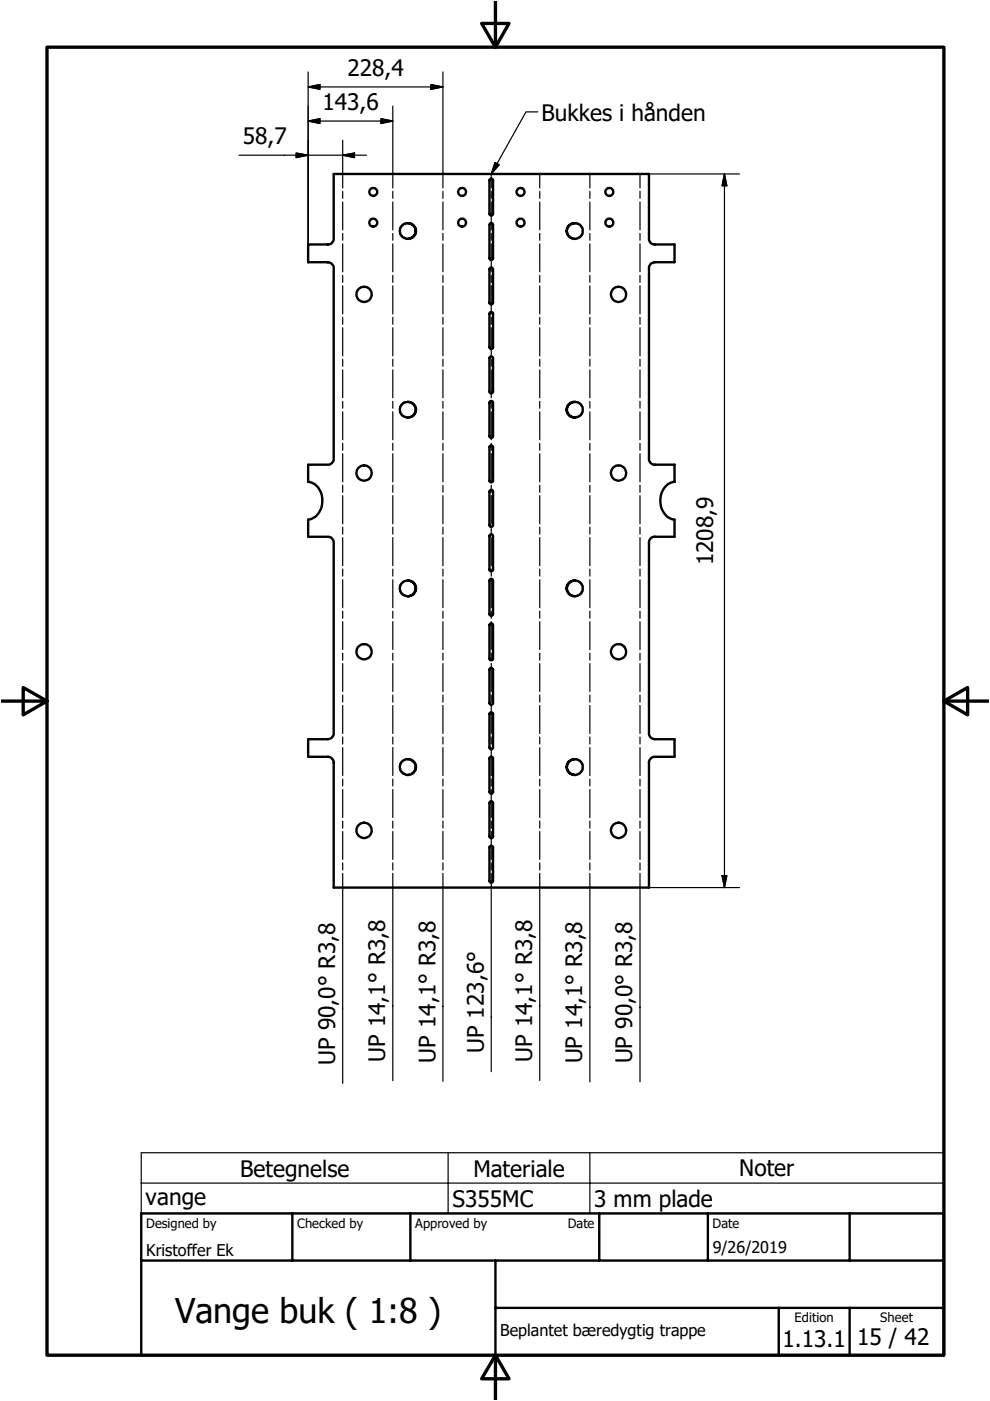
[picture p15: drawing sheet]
<svg xmlns="http://www.w3.org/2000/svg" width="210mm" height="297mm" viewBox="0 0 210 297" stroke-linecap="round" stroke-linejoin="round" font-family="sans-serif">
<defs><g id="words">
<text font-size="7.2" x="37.1" y="280.5">Vange buk ( 1:8 )</text>
<g font-size="4.8">
<text x="73.7" y="16.1">228,4</text>
<text x="68.4" y="23.3">143,6</text>
<text x="114.8" y="25.8">Bukkes i hånden</text>
<text x="51.5" y="30.6">58,7</text>
<text x="151.2" y="119.9" transform="rotate(-90 151.2 119.9)">1208,9</text>
<text x="71" y="225.8" transform="rotate(-90 71 225.8)">UP 90,0° R3,8</text>
<text x="81.7" y="225.1" transform="rotate(-90 81.7 225.1)">UP 14,1° R3,8</text>
<text x="92.3" y="225.3" transform="rotate(-90 92.3 225.3)">UP 14,1° R3,8</text>
<text x="102.6" y="223.3" transform="rotate(-90 102.6 223.3)">UP 123,6°</text>
<text x="112.8" y="225.1" transform="rotate(-90 112.8 225.1)">UP 14,1° R3,8</text>
<text x="123.4" y="225.4" transform="rotate(-90 123.4 225.4)">UP 14,1° R3,8</text>
<text x="134" y="225.5" transform="rotate(-90 134 225.5)">UP 90,0° R3,8</text>
<text x="50.9" y="249.5">Betegnelse</text>
<text x="100.4" y="249.5">Materiale</text>
<text x="156.7" y="249.4">Noter</text>
<text x="30.9" y="255.4">vange</text>
<text x="95.9" y="255.8">S355MC</text>
<text x="126" y="255.9">3 mm plade</text>
<text x="165.9" y="285.6">1.13.1</text>
<text x="181.7" y="285.3">15 / 42</text>
</g>
<g font-size="3.4">
<text x="31" y="266.2">Kristoffer Ek</text>
<text x="151.1" y="265.7">9/26/2019</text>
<text x="106.1" y="283.3">Beplantet bæredygtig trappe</text>
</g>
<g font-size="2.7">
<text x="31" y="260.4">Designed by</text>
<text x="63" y="260.4">Checked by</text>
<text x="88.1" y="260.4">Approved by</text>
<text x="120.4" y="260.3">Date</text>
<text x="151.1" y="260.3">Date</text>
<text x="168.5" y="280.4">Edition</text>
<text x="186.6" y="280.4">Sheet</text>
</g>
</g></defs>
<g fill="none" stroke="#000" stroke-width=".51">
<path d="M70.8 36.9h66.8v14a1.19 1.19 0 0 0 1.2 .9h4.2v3.8h-4.2a1.27 1.27 0 0 0-1.2 1v40.9l.3 .6 .7 .4h4.4v3.7a3.9 3.9 0 0 0-2.9 4.7 3.6 3.6 0 0 0 2.9 3.3v3.6h-4.2a1.16 1.16 0 0 0-1.2 1.2v40.7l.2 .4a1.14 1.14 0 0 0 1 .6h4.2v3.8h-4.4l-.7 .3-.3 .7v26.7h-66.8v-26.5a1.25 1.25 0 0 0-1.3-1.2h-4.2v-3.8h4.4l.5-.2 .6-.8v-40.9l-.4-.7-.7-.3h-4.4v-3.6a4 4 0 0 0 2.9-5.2 3.5 3.5 0 0 0-2.9-2.8v-3.7h4.4l.5-.2 .6-.8v-40.9l-.6-.8-.5-.2h-4.4v-3.8h4.4l.5-.1 .6-.8zM103.8 38.1l.5-.2 .2 .3v7.2l-.2 .3-.4-.1-.1-.2zM86.5 47.3a1.67 1.67 0 0 1 1.6 1.7 1.67 1.67 0 0 1-1.6 1.6M103.9 47.4l.4-.1 .2 .3v7.2l-.1 .2-.2 .1-.3-.1-.1-.2v-7.2zM103.9 56.8l.4-.1 .2 .4v7.1a.38 .38 0 0 1-.3 .4 .38 .38 0 0 1-.4-.4v-7.1zM120.8 47.6a1.69 1.69 0 0 1 2.7 .9 1.69 1.69 0 0 1-2 2.1 1.69 1.69 0 0 1-.9-2.7zM121.9 47.3a1.67 1.67 0 0 0-1.7 1.7 1.67 1.67 0 0 0 1.7 1.6M103.9 66.2h.5l.1 .3v7.1a.38 .38 0 0 1-.3 .4 .38 .38 0 0 1-.4-.4v-7.1zM103.9 75.7l.4-.1 .2 .3v7.1l-.2 .4h-.3l-.2-.4v-7.1zM86.5 85.2a1.67 1.67 0 0 1 1.6 1.7 1.67 1.67 0 0 1-1.6 1.6M103.9 85.1l.4-.1 .2 .4v7.1l-.2 .4h-.3l-.2-.4v-7.1zM103.9 94.5h.4l.2 .3v7.1a.38 .38 0 0 1-.3 .4 .38 .38 0 0 1-.4-.4v-7.1z"/>
<path d="M121.9 85.2a1.67 1.67 0 0 0-1.7 1.7 1.67 1.67 0 0 0 1.7 1.6M103.8 104.1l.5-.2 .2 .3v7.2l-.2 .3-.4-.1-.1-.2zM103.9 113.4l.4-.1 .2 .4v7l-.2 .4-.4-.1-.1-.3v-7zM86.5 123.1a1.67 1.67 0 0 1 1.6 1.6 1.67 1.67 0 0 1-1.6 1.7M103.9 122.8l.4-.1 .2 .4v7.1a.38 .38 0 0 1-.3 .4 .38 .38 0 0 1-.4-.4v-7.1zM103.9 132.3l.4-.1 .2 .3v7.1l-.1 .3-.2 .1-.3-.1-.1-.3v-7.1zM121.9 123.1a1.67 1.67 0 0 0-1.7 1.6 1.67 1.67 0 0 0 1.7 1.7M103.9 141.7l.4-.1 .2 .4v7.1a.38 .38 0 0 1-.3 .4 .38 .38 0 0 1-.4-.4v-7.1zM103.9 151.1h.5l.1 .3v7.1a.38 .38 0 0 1-.3 .4 .38 .38 0 0 1-.4-.4v-7.1zM86.5 161a1.67 1.67 0 0 1 1.6 1.6 1.67 1.67 0 0 1-1.6 1.7M103.9 160.5h.4l.2 .3v7.1a.38 .38 0 0 1-.3 .4 .38 .38 0 0 1-.4-.4v-7.1zM103.9 179.4l.4-.1 .2 .4v7.1a.38 .38 0 0 1-.3 .4 .38 .38 0 0 1-.4-.4v-7.1z"/>
<path d="M103.9 170l.4-.1 .2 .3v7.1a.38 .38 0 0 1-.3 .4 .38 .38 0 0 1-.4-.4v-7.1zM121.9 161a1.67 1.67 0 0 0-1.7 1.6 1.67 1.67 0 0 0 1.7 1.7M29.9 257.3h170.2v30h-170.2zM62 257.3v10M87 257.3v10M127.1 257.3v10M150.1 257.3v10M180.1 257.3v10M29.9 267.3h170.2M105 277.3h95.1M105 267.3v20M165.1 277.3v10"/>
<path d="M180.1 277.3v10"/>
<circle cx="79.1" cy="47.2" r=".82"/>
<circle cx="79.1" cy="40.7" r=".84"/>
<circle cx="86.5" cy="49" r="1.69"/>
<circle cx="98" cy="47.2" r=".83"/>
<circle cx="98" cy="40.7" r=".84"/>
<circle cx="110.4" cy="40.7" r=".84"/>
<circle cx="110.4" cy="47.2" r=".83"/>
<circle cx="129.2" cy="47.2" r=".82"/>
<circle cx="129.2" cy="40.7" r=".84"/>
<circle cx="77.2" cy="62.4" r="1.61"/>
<circle cx="131.2" cy="62.4" r="1.61"/>
<circle cx="86.5" cy="86.9" r="1.7"/>
<circle cx="121.8" cy="86.9" r="1.69"/>
<circle cx="77.2" cy="100.3" r="1.61"/>
<circle cx="131.2" cy="100.3" r="1.61"/>
<circle cx="77.2" cy="138.2" r="1.61"/>
<circle cx="86.5" cy="124.7" r="1.68"/>
<circle cx="121.8" cy="124.7" r="1.69"/>
<circle cx="131.2" cy="138.2" r="1.62"/>
<circle cx="77.2" cy="176" r="1.62"/>
<circle cx="86.5" cy="162.6" r="1.69"/>
<circle cx="121.8" cy="162.6" r="1.7"/>
<circle cx="131.2" cy="176" r="1.62"/>
</g>
<g fill="none" stroke="#000" stroke-width=".35">
<path d="M84.8 49.5l.1 .3a1.82 1.82 0 0 0 1.6 .8M86.4 50.6h.1M86.4 47.3h.1M86.5 47.3a1.82 1.82 0 0 0-1.7 1.1M121.8 47.3a1.72 1.72 0 0 1 1.7 1.1M123.5 49.5a1.72 1.72 0 0 1-1.7 1.1M84.8 87.4a1.82 1.82 0 0 0 1.7 1.1M86.4 88.5h.1M86.4 85.2h.1M86.5 85.2a1.67 1.67 0 0 0-1.7 1.1M121.8 85.2a1.59 1.59 0 0 1 1.7 1.1M123.5 87.4a1.72 1.72 0 0 1-1.7 1.1"/>
<path d="M84.8 125.3a1.82 1.82 0 0 0 1.7 1.1M86.4 126.4h.1M86.4 123.1h.1M86.5 123.1a1.67 1.67 0 0 0-1.7 1.1M121.8 123.1a1.59 1.59 0 0 1 1.7 1.1M123.5 125.3a1.72 1.72 0 0 1-1.7 1.1M84.8 163.2a1.82 1.82 0 0 0 1.7 1.1M86.4 164.3h.1M86.4 161h.1M86.5 161a1.67 1.67 0 0 0-1.7 1.1M121.8 161a1.59 1.59 0 0 1 1.7 1.1M123.5 163.2a1.72 1.72 0 0 1-1.7 1.1"/>
</g>
<g fill="none" stroke="#000" stroke-width=".25">
<path d="M65.3 18.4l2.5-.5v1zM65.3 15.3v36.5M65.3 18.4h28.6M91.4 17.9l2.5 .5-2.5 .5zM93.9 15.3v24.5M50.7 32.9h27M62.8 32.4l2.5 .5-2.5 .5zM65.3 25.7l2.5-.5v1zM65.3 25.7h18M72.7 32.9l2.5-.5v1zM72.7 29.7v10.1M80.8 25.2l2.5 .5-2.5 .5z"/>
<path d="M83.3 22.5v17.3M105 34.5l.8 .4-1.6 2zM114 23.7h-2.5l-7.3 13.2v2.9M114.4 36.9v2.9M125.1 36.9v2.9M135.7 36.9v2.9M137.6 36.9h19.2M153.6 36.9l.5 2.5h-1zM153.6 36.9v151.3M72.7 40.6v1.5M72.7 42.8v5.9M72.7 49.5v1.4"/>
<path d="M72.7 51.7v5.9M72.7 58.4v1.5M83.3 40.6v1.5M83.3 42.8v5.9M83.3 49.5v1.4M83.3 51.7v5.9M83.3 58.4v1.5M93.9 40.6v1.5M93.9 42.8v5.9M93.9 49.5v1.4M93.9 51.7v5.9M93.9 58.4v1.5"/>
<path d="M104.2 40.6v1.5M104.2 42.8v5.9M104.2 49.5v1.4M104.2 51.7v5.9M104.2 58.4v1.5M114.4 40.6v1.5M114.4 42.8v5.9M114.4 49.5v1.4M114.4 51.7v5.9M114.4 58.4v1.5M125.1 40.6v1.5M125.1 42.8v5.9"/>
<path d="M125.1 49.5v1.4M125.1 51.7v5.9M125.1 58.4v1.5M135.7 40.6v1.5M135.7 42.8v5.9M135.7 49.5v1.4M135.7 51.7v5.9M135.7 58.4v1.5M72.7 60.6v6M72.7 67.3v1.5M72.7 69.5v6M72.7 76.2v1.5"/>
<path d="M72.7 78.4v5.9M83.3 60.6v6M83.3 67.3v1.5M83.3 69.5v6M83.3 76.2v1.5M83.3 78.4v5.9M93.9 60.6v6M93.9 67.3v1.5M93.9 69.5v6M93.9 76.2v1.5M93.9 78.4v5.9M104.2 60.6v6"/>
<path d="M104.2 67.3v1.5M104.2 69.5v6M104.2 76.2v1.5M104.2 78.4v5.9M114.4 60.6v6M114.4 67.3v1.5M114.4 69.5v6M114.4 76.2v1.5M114.4 78.4v5.9M125.1 60.6v6M125.1 67.3v1.5M125.1 69.5v6"/>
<path d="M125.1 76.2v1.5M125.1 78.4v5.9M135.7 60.6v6M135.7 67.3v1.5M135.7 69.5v6M135.7 76.2v1.5M135.7 78.4v5.9M72.7 85.1v1.4M72.7 87.3v5.9M72.7 94v1.5M72.7 96.2v6M83.3 85.1v1.4"/>
<path d="M83.3 87.3v5.9M83.3 94v1.5M83.3 96.2v6M93.9 85.1v1.4M93.9 87.3v5.9M93.9 94v1.5M93.9 96.2v6M104.2 85.1v1.4M104.2 87.3v5.9M104.2 94v1.5M104.2 96.2v6M114.4 85.1v1.4"/>
<path d="M114.4 87.3v5.9M114.4 94v1.5M114.4 96.2v6M125.1 85.1v1.4M125.1 87.3v5.9M125.1 94v1.5M125.1 96.2v6M135.7 85.1v1.4M135.7 87.3v5.9M135.7 94v1.5M135.7 96.2v6M72.7 102.9v1.5"/>
<path d="M72.7 105.1v6M72.7 111.8v1.5M72.7 114v5.9M83.3 102.9v1.5M83.3 105.1v6M83.3 111.8v1.5M83.3 114v5.9M93.9 102.9v1.5M93.9 105.1v6M93.9 111.8v1.5M93.9 114v5.9M104.2 102.9v1.5"/>
<path d="M104.2 105.1v6M104.2 111.8v1.5M104.2 114v5.9M114.4 102.9v1.5M114.4 105.1v6M114.4 111.8v1.5M114.4 114v5.9M125.1 102.9v1.5M125.1 105.1v6M125.1 111.8v1.5M125.1 114v5.9M135.7 102.9v1.5"/>
<path d="M135.7 105.1v6M135.7 111.8v1.5M135.7 114v5.9M72.7 120.7v1.4M72.7 122.9v5.9M72.7 129.6v1.5M72.7 131.8v5.9M72.7 138.5v1.5M83.3 120.7v1.4M83.3 122.9v5.9M83.3 129.6v1.5M83.3 131.8v5.9"/>
<path d="M83.3 138.5v1.5M93.9 120.7v1.4M93.9 122.9v5.9M93.9 129.6v1.5M93.9 131.8v5.9M93.9 138.5v1.5M104.2 120.7v1.4M104.2 122.9v5.9M104.2 129.6v1.5M104.2 131.8v5.9M104.2 138.5v1.5M114.4 120.7v1.4"/>
<path d="M114.4 122.9v5.9M114.4 129.6v1.5M114.4 131.8v5.9M114.4 138.5v1.5M125.1 120.7v1.4M125.1 122.9v5.9M125.1 129.6v1.5M125.1 131.8v5.9M125.1 138.5v1.5M135.7 120.7v1.4M135.7 122.9v5.9M135.7 129.6v1.5"/>
<path d="M135.7 131.8v5.9M135.7 138.5v1.5M72.7 140.7v5.9M72.7 147.4v1.5M72.7 149.6v5.9M72.7 156.3v1.4M72.7 158.5v5.9M83.3 140.7v5.9M83.3 147.4v1.5M83.3 149.6v5.9M83.3 156.3v1.4M83.3 158.5v5.9"/>
<path d="M93.9 140.7v5.9M93.9 147.4v1.5M93.9 149.6v5.9M93.9 156.3v1.4M93.9 158.5v5.9M104.2 140.7v5.9M104.2 147.4v1.5M104.2 149.6v5.9M104.2 156.3v1.4M104.2 158.5v5.9M114.4 140.7v5.9M114.4 147.4v1.5"/>
<path d="M114.4 149.6v5.9M114.4 156.3v1.4M114.4 158.5v5.9M125.1 140.7v5.9M125.1 147.4v1.5M125.1 149.6v5.9M125.1 156.3v1.4M125.1 158.5v5.9M135.7 140.7v5.9M135.7 147.4v1.5M135.7 149.6v5.9M135.7 156.3v1.4"/>
<path d="M135.7 158.5v5.9M72.7 165.2v1.4M72.7 167.4v5.9M72.7 174.1v1.5M72.7 176.3v5.9M83.3 165.2v1.4M83.3 167.4v5.9M83.3 174.1v1.5M83.3 176.3v5.9M93.9 165.2v1.4M93.9 167.4v5.9M93.9 174.1v1.5"/>
<path d="M93.9 176.3v5.9M104.2 165.2v1.4M104.2 167.4v5.9M104.2 174.1v1.5M104.2 176.3v5.9M114.4 165.2v1.4M114.4 167.4v5.9M114.4 174.1v1.5M114.4 176.3v5.9M125.1 165.2v1.4M125.1 167.4v5.9M125.1 174.1v1.5"/>
<path d="M125.1 176.3v5.9M135.7 165.2v1.4M135.7 167.4v5.9M135.7 174.1v1.5M135.7 176.3v5.9M72.7 182.9v1.6M72.7 185.2v44.5M83.3 182.9v1.6M83.3 185.2v43.9M93.9 182.9v1.6M93.9 185.2v44M104.2 182.9v1.6"/>
<path d="M104.2 185.2v42M114.4 182.9v1.6M114.4 185.2v43.9M125.1 182.9v1.6M125.1 185.2v44.2M135.7 182.9v1.6M135.7 185.2v44.2M137.6 188.2h19.2M153.1 185.6h1l-.5 2.6zM29.9 244.4h170.2v12.9h-170.2zM29.9 250.8h170.2M95 244.4v12.9"/>
<path d="M125.1 244.4v12.9"/>
</g>
<path d="M10 10h190.1v277.3h-190.1zM102.1 5h5.8l-2.9 5zM105 .3v9.7M.3 148.6h9.7M4.9 145.8l5.1 2.8-5.1 3zM200.1 148.6l5.1-2.8v5.8zM200.1 148.6h9.5M105 287.3l2.9 5h-5.8zM105 287.3v9.4" fill="none" stroke="#000" stroke-width=".71"/>
<path d="M65.3 18.4l2.5-.5v1zM91.4 17.9l2.5 .5-2.5 .5zM62.8 32.4l2.5 .5-2.5 .5zM65.3 25.7l2.5-.5v1zM72.7 32.9l2.5-.5v1zM80.8 25.2l2.5 .5-2.5 .5zM105 34.5l.8 .4-1.6 2zM153.6 36.9l.5 2.5h-1zM153.1 185.6h1l-.5 2.6z" fill="#000" stroke="#000" stroke-width=".25"/>
<use href="#words"/>
</svg>
